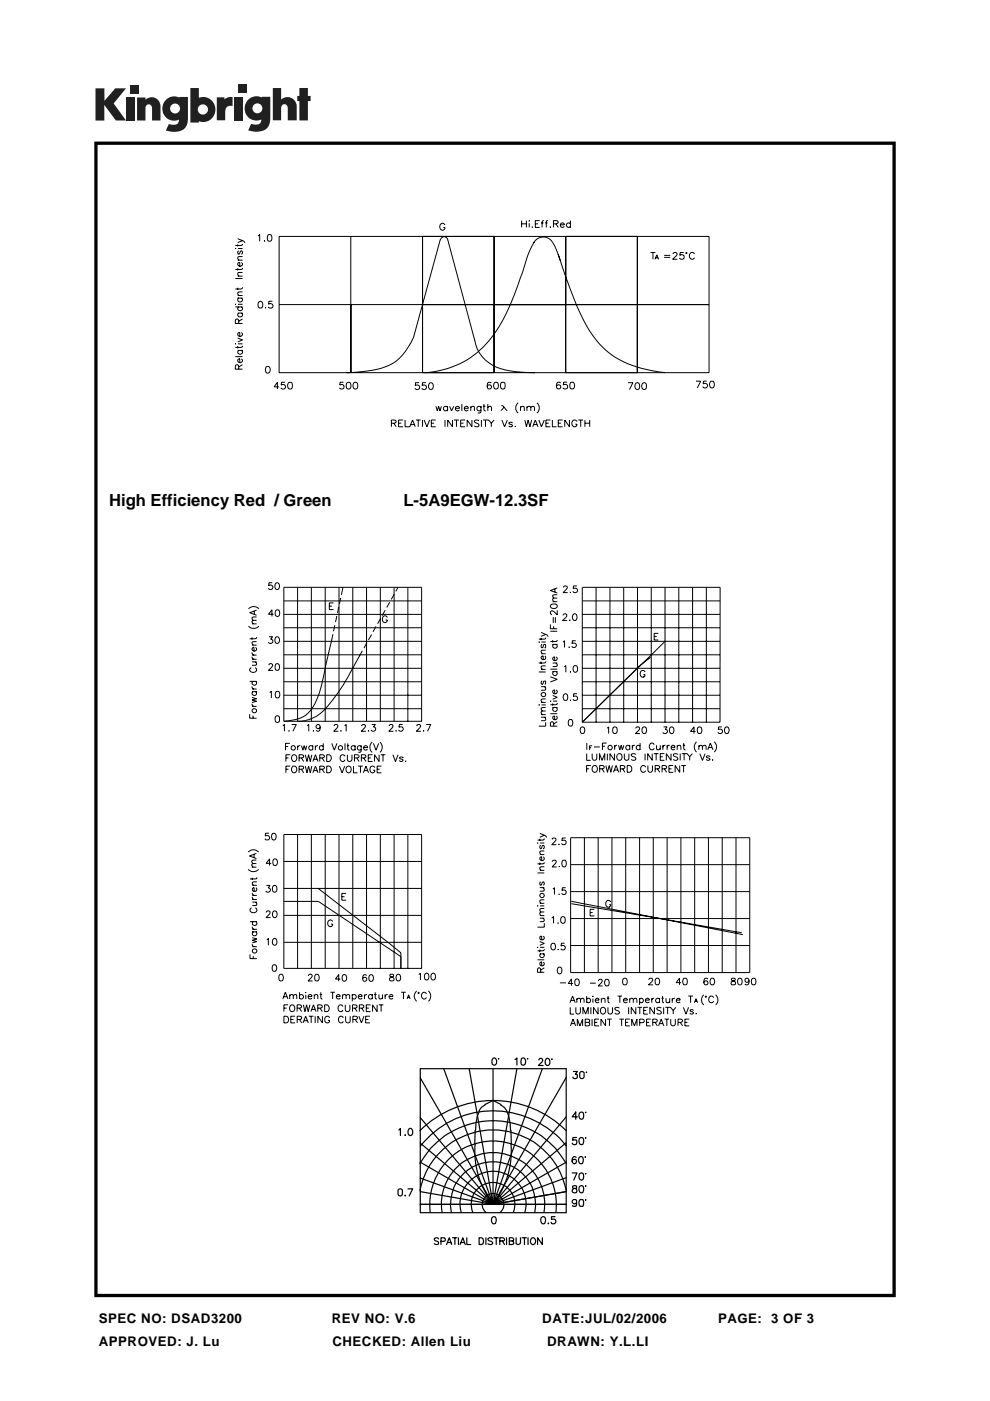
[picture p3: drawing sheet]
<svg xmlns="http://www.w3.org/2000/svg" width="210mm" height="297mm" viewBox="0 0 210 297" stroke-linecap="round" stroke-linejoin="round" font-family="sans-serif">
<defs><g id="words">
<g font-size="3.5">
<text x="23.1" y="107.4">High Efficiency Red / Green</text>
<text x="85.6" y="107.4">L-5A9EGW-12.3SF</text>
</g>
<g font-size="2.8">
<text x="21" y="280.5">SPEC NO: DSAD3200</text>
<text x="70.4" y="280.5">REV NO: V.6</text>
<text x="115" y="280.5">DATE:JUL/02/2006</text>
<text x="152.3" y="280.5">PAGE: 3 OF 3</text>
<text x="21" y="285.3">APPROVED: J. Lu</text>
<text x="70.5" y="285.3">CHECKED: Allen Liu</text>
<text x="116" y="285.3">DRAWN: Y.L.LI</text>
</g>
</g></defs>
<path d="M20 30v245h170v-245zM20.7 30.7h168.6v243.6h-168.6z" fill="#000"/>
<g fill="#231f20">
<path d="M20.3 18.7h1.8v2.7l2.3-2.7h2.3l-2.6 3.2 2.6 3.6h-2.1l-2.5-3.3v3.4h-1.8z"/>
<path d="M26.7 20.7h1.8v4.8h-1.8z"/>
<path d="M49.7 20.6h1.8v4.9h-1.8z"/>
<path d="M27.7 18h1.8v1.8h-1.8z"/>
<path d="M50.6 17.9h1.8v1.8h-1.8z"/>
<path d="M29.1 20.7h1.8v.4a1.9 1.9 0 0 1 2.2-.3 1.9 1.9 0 0 1 .9 2v2.7h-1.7l-.1-2.6a.7 .7 0 0 0-.6-.8 .7 .7 0 0 0-.7 .8v2.6h-1.8z"/>
<path d="M46 20.6h1.6v.5a2.03 2.03 0 0 1 1.7-.5v1.9h-.2a1.12 1.12 0 0 0-1.3 1.3v1.7h-1.8z"/>
<path d="M57.9 18.7h1.7v2.4a1.98 1.98 0 0 1 2.3-.3 1.98 1.98 0 0 1 1 2v2.7h-1.9v-2.6a.7 .7 0 0 0-.7-.8 .7 .7 0 0 0-.7 .8v2.6h-1.7z"/>
<path d="M63.5 18.7h1.8v1.6h.6v1.1h-.6v4.1h-1.8v-4.1h-.4v-1.1h.4z"/>
<path d="M40.4 18.7v7.3h1.8v-.3a2.63 2.63 0 0 0 3.5-2.5 2.63 2.63 0 0 0-3.5-2.5v-2zM41.9 23.2a1.1 1.1 0 0 1 2.2 0 1.1 1.1 0 0 1-2.2 0z"/>
<path d="M35.4 21a2.56 2.56 0 0 0-.6 3.3 2.56 2.56 0 0 0 3.2 1.1 1.09 1.09 0 0 1-1.5 1l-.7-.1-.6 1.4a5.3 5.3 0 0 0 3.7-.2 2.68 2.68 0 0 0 1-2.4v-4.5h-1.9v.1l-.8-.2a2.45 2.45 0 0 0-1.8 .5zM36.1 23a1.05 1.05 0 0 1 2.1 0 1.05 1.05 0 0 1-2.1 0z"/>
<path d="M52.8 21a2.56 2.56 0 0 0-.6 3.3 2.56 2.56 0 0 0 3.2 1 1.09 1.09 0 0 1-1.5 1.1l-.6-.1-.7 1.4a5.3 5.3 0 0 0 3.8-.3 2.68 2.68 0 0 0 .9-2.4v-4.5h-1.8v.2l-.8-.3a2.45 2.45 0 0 0-1.9 .6zM53.5 23a1.05 1.05 0 0 1 2.1 0 1.05 1.05 0 0 1-2.1 0z"/>
</g>
<g fill="none" stroke="#000" stroke-width=".25">
<path d="M84.6 239.6l.3-.4v1.6M86.8 239.3l.2-.1a.78 .78 0 0 1 .6 .8 .78 .78 0 0 1-.6 .8l-.2-.1a1.02 1.02 0 0 1 0-1.4zM89.1 239.7a22 22 0 0 1 31 0M89.1 237l15.5 18.3-15.5-12.9M89.1 226.6h31v30.5h-31zM94.1 226.6l10.5 28.7-15.5-26.8M99.5 226.6l5.1 28.7v-28.7M100.8 239.7l-.1 2.8M101.7 235.4l-.5 1.4-.3 2.9M102.9 234.3l-.8 .5-.5 .6M102.9 234.2l1.7-.9 1.7 .9M104.6 224.4l.1-.1a.78 .78 0 0 1 .7 .8 .78 .78 0 0 1-.7 .7l-.1-.1a1.02 1.02 0 0 1 0-1.3z"/>
<path d="M105.8 224.4v.1l-.1 .1zM106.2 234.3l.7 .5a7.5 7.5 0 0 1 1.4 4.9M108.4 239.7l.1 2.8M109.2 224.6l.4-.3v1.5M109.6 226.6l-5 28.7 10.4-28.7M110.6 224.4l.3-.1a.83 .83 0 0 1 .6 .7 .83 .83 0 0 1-.4 .8h-.4a1.3 1.3 0 0 1-.1-1.4zM111.9 224.4l.1 .1-.2 .1zM114.3 224.7l.2-.3h.4l.2 .4-.9 1.1h1M115.9 224.5l.1-.1a.78 .78 0 0 1 .7 .8 .78 .78 0 0 1-.7 .7l-.1-.1a1.02 1.02 0 0 1 0-1.3zM117.1 224.5v.1h-.1zM120.1 228.4l-15.5 26.9 15.5-18.5M121.6 227.2h.9l-.5 .6h.5v.6a.5 .5 0 0 1-.5 .3 .5 .5 0 0 1-.5-.3"/>
<path d="M122.5 236.8h-1.1l.7-1v1.5M122.9 236a.48 .48 0 0 1 .8 0l.1 .4a.77 .77 0 0 1-.5 .9 .85 .85 0 0 1-.4-1.3zM123.1 227.3a.55 .55 0 0 1 .8 .1v1l-.2 .2-.3 .1-.4-.3v-1zM124.2 235.8l.1 .1h-.2zM124.4 227.3h.1l-.2 .1zM84.4 252.3a.55 .55 0 0 1 .9 0v.9l-.4 .4-.3-.1-.2-.3zM85.9 253.5h.1zM85.9 240.7h.1zM86.5 252.1h1l-.7 1.5M89.1 246.7a17.8 17.8 0 0 1 31 0M89.1 252.4a15.8 15.8 0 0 1 15.5-12.8 15.8 15.8 0 0 1 15.5 12.8M89.1 252.6l15.5 2.7h-15.5h31"/>
<path d="M89.1 246.4l15.5 8.9-15.5-5.5M91.3 257a13.4 13.4 0 0 1 13.3-15.1 13.4 13.4 0 0 1 13.3 15.1M93.8 257a10.9 10.9 0 0 1 10.8-12.6 10.9 10.9 0 0 1 10.8 12.6M95.7 257a9 9 0 0 1 8.9-10.7 9 9 0 0 1 8.8 10.7M97.8 257a7 7 0 0 1 6.8-8.7 7 7 0 0 1 6.7 8.7M100.3 257a4.6 4.6 0 0 1 4.3-6.3 4.6 4.6 0 0 1 4.3 6.3M100.8 242.5a18.5 18.5 0 0 0 3.8 12.8M103.1 257a2.28 2.28 0 0 1-.2-3.2 2.28 2.28 0 0 1 3.3 0 2.28 2.28 0 0 1-.1 3.2M104.5 258a.45 .45 0 0 1 .7 .2l.1 .3a.74 .74 0 0 1-.6 1 .94 .94 0 0 1-.2-1.5zM108.4 242.5a18.5 18.5 0 0 1-3.8 12.8M114.9 258a.45 .45 0 0 1 .7 .2l.1 .3a.74 .74 0 0 1-.6 1 .94 .94 0 0 1-.2-1.5zM116.2 259.4h.2z"/>
<path d="M117.7 258h-.7v.5h.5l.4 .3-.2 .6h-.7l-.1-.3M120.1 242.3l-15.5 13 15.5-8.9M120.1 249.7l-15.5 5.6 15.5-2.7-15.5 2.7M120.1 242.9a19.8 19.8 0 0 0-31 .1M121.4 248.7h1l-.7 1.5M121.4 251.5l.3 .5a.52 .52 0 0 1 .7 .4 .52 .52 0 0 1-.6 .6 .52 .52 0 0 1-.4-.8l.9-.3v-.4l-.5-.1zM122.2 245.4l-.3-.2a.82 .82 0 0 0-.6 .8 .82 .82 0 0 0 .6 .7 .55 .55 0 0 0 .2-.9h-.5l-.2 .4M122.3 254.8a.47 .47 0 0 1-.8 .3 .47 .47 0 0 1 .1-.8h.5l.2 .2v1l-.2 .3h-.6l-.1-.2M122.3 241.2h-.8l-.1 .6 .8-.1a.56 .56 0 0 1 0 .9 .56 .56 0 0 1-.8-.2M122.8 245.5a.47 .47 0 0 1 .4-.3 .47 .47 0 0 1 .4 .3l.1 .3a.78 .78 0 0 1-.5 .9 .87 .87 0 0 1-.4-1.2zM123 251.5l.4-.1a.88 .88 0 0 1 0 1.5h-.1a.89 .89 0 0 1-.3-1.4zM123 254.3h.6a1.54 1.54 0 0 1 0 1.5h-.6a1.12 1.12 0 0 1 0-1.5z"/>
<path d="M123 248.8h.6l.2 .6-.2 .7-.3 .1a.89 .89 0 0 1-.3-1.4zM123 241.3l.4-.1a.88 .88 0 0 1 0 1.5h-.1a.89 .89 0 0 1-.3-1.4zM124.1 245.2l.1 .1-.1 .1zM124.2 251.4l.1 .1h-.2zM124.2 254.3l.1 .1-.2 .1zM124.2 248.8l.1 .1h-.2zM124.2 241.2l.1 .1h-.2zM93 262.7a.54 .54 0 0 0-.9 0 .89 .89 0 0 0 .8 .6l.1 .4a.69 .69 0 0 1-.9 0M93.5 263.2l.9-.1v-.6l-.9-.1v1.5M94.7 263.9l.6-1.5 .5 1.5M95 263.4h.6M96 262.4h.9"/>
<path d="M96.5 262.4v1.5M97.2 262.4v1.5M97.6 263.9l.6-1.5 .5 1.5M97.8 263.4h.7M99 262.4v1.5h.9M101.6 262.4h.5a.81 .81 0 0 1 0 1.5h-.5zM103.1 262.4v1.5M104.5 262.7a.6 .6 0 0 0-1 0l.1 .3 .6 .2 .3 .2v.3l-.3 .2-.7-.2M104.7 262.4h1M105.3 262.4v1.5M106 263.1h.9l.1-.3-.3-.4h-.7v1.5M106.5 263.1l.5 .8"/>
<path d="M107.4 262.4v1.5M108 263.1h.8l.2-.3-.4-.4h-.6v1.5l.9-.1 .1-.4-.4-.3M109.5 262.4v1.3l.3 .2 .5-.2 .1-1.3M110.7 262.4h1M111.2 262.4v1.5M112 262.4v1.5M112.7 262.6l.2-.2a.72 .72 0 0 1 .7 .7 .72 .72 0 0 1-.7 .8 .8 .8 0 0 1-.2-1.3zM115 262.4v1.5l-1-1.5v1.5"/>
</g>
<g fill="#fff" stroke="#fff" stroke-width=".21">
<path d="M46.4 42h110.1v50.9h-110.1z" fill-rule="evenodd"/>
<path d="M48.5 118.4h116.1v103.4h-116.1z" fill-rule="evenodd"/>
</g>
<g fill="none" stroke="#000" stroke-width=".21">
<path d="M49.9 59.1h1.5M50 52.6v.1zM50.4 51.8v.5M50.4 56.9v.5M50.4 58.5h1M50.4 55.2h1M50.4 50.6l1 .4M50.5 52.7h.9M50.5 55.7l.4-.1v.9a.45 .45 0 0 1-.5-.3 .45 .45 0 0 1 .1-.5zM50.6 53.2l-.2 .2 .1 .4 .1 .1 .3-.2 .1-.5h.2a.4 .4 0 0 1 .3 .3 .4 .4 0 0 1-.3 .4M51.2 55.6l.2 .5-.5 .4M51.4 54.4l-.9 .1-.1 .3 .3 .4"/>
<path d="M51.4 57.8h-.9l-.1 .4 .3 .3M51.4 51.7v.3h-.3h-1.2M51.4 56.8v.3h-1.5M51.4 51l-1 .4M51.4 51l.5 .5M54.7 50l.4-.3v1.5M56.1 51v.2zM56.9 49.8a.5 .5 0 0 1 .7 .2l.1 .5-.2 .6h-.6l-.2-.6zM59.2 50.1h91.2v28.9h-91.2zM74.4 50.1v28.9M89.6 50.1v28.9M94.1 50.1a.93 .93 0 0 1 .9 .8l5.7 21.3"/>
<path d="M94.1 50.1h.1M94.2 50.1l-.5 .3-.4 .5-5.6 20.6-.6 1.3a10 10 0 0 1-8.3 5.7l-5.2 .5M94.4 47.7a.62 .62 0 0 0-.8-.3 .62 .62 0 0 0-.3 .8 .55 .55 0 0 0 .5 .6 .55 .55 0 0 0 .6-.6h-.4M104.8 50.1v28.9M110.6 47.5h1.1M110.6 46.8v1.4M111.7 46.8v1.4M112.2 46.8h.1zM112.2 47.3v.9M112.9 48.1v.1zM113.2 51.5a2.27 2.27 0 0 1 4-.1l1.2 2.6M113.3 51.3l-1.4 3a75.8 75.8 0 0 1-6.1 15.1 19 19 0 0 1-15.6 9.6"/>
<path d="M113.5 47.5h.6M114.5 46.8h-1v1.4h1M114.8 47.3h.5M115.4 46.8h-.3l-.1 .3v1.1M115.7 47.3h.4M116.2 46.8h-.3v1.4M116.7 48.1v.1zM117.4 47.5h.6l.3-.2 .1-.2-.2-.3h-.8v1.4M117.9 47.5l.5 .7M118.4 54h.1M118.4 54l2 5.8a43.1 43.1 0 0 0 6 12.3 18.6 18.6 0 0 0 12.1 6.5l2.6 .4M118.4 54l.4 1.2"/>
<path d="M118.8 47.7v.1a.47 .47 0 0 0 .4 .4 .47 .47 0 0 0 .5-.2M119 47.3h.5l.2 .4h-.9zM120 50.1v28.9M121 47.5a.48 .48 0 0 0-.7-.1 .48 .48 0 0 0 0 .7 .48 .48 0 0 0 .7-.1M121 46.8v1.4M135.2 50.1v28.9zM138 53.5h1M138.5 53.5v1.5M138.9 55l.4-1 .4 1M139.1 54.7h.5M140.9 54.1h1.3M140.9 54.6h1.3"/>
<path d="M142.7 53.9l.3-.4 .5 .1 .1 .2-.2 .5-.7 .7h1M145 53.5h-.7l-.1 .6a.53 .53 0 0 1 .8 0 .53 .53 0 0 1-.1 .8 .53 .53 0 0 1-.8-.2M145.5 53.6h.2v.2h-.2zM147.3 53.9a.61 .61 0 0 0-.8-.3 .61 .61 0 0 0-.3 .8 .56 .56 0 0 0 .5 .6 .56 .56 0 0 0 .6-.4M49.9 65.1h1.5M49.9 64.5h.1zM49.9 72.9h.1zM49.9 75.6h1.5M50.4 61v.5M50.4 73.4v.5M50.4 63.2h1M50.4 62.7h1"/>
<path d="M50.4 66.4h1v.1M50.4 71.7l1 .4-1 .4M50.4 74.3h1v.1M50.5 70.6l.4-.1v.8a.46 .46 0 0 1-.4-.7zM50.5 76.2l.4-.1v.8a.43 .43 0 0 1-.4-.2 .43 .43 0 0 1 0-.5zM50.5 64.5h.9M50.5 72.9h.9M50.6 65.1a.46 .46 0 0 0 0 .6 .46 .46 0 0 0 .7 0 .46 .46 0 0 0-.1-.6M50.6 63.2a.46 .46 0 0 0 0 .7 .46 .46 0 0 0 .7 0 .46 .46 0 0 0-.1-.7M50.6 66.4a.46 .46 0 0 0 0 .6 .46 .46 0 0 0 .6 .1 .46 .46 0 0 0 .2-.6M50.6 74.3a.47 .47 0 0 0 0 .6 .47 .47 0 0 0 .6 .1 .47 .47 0 0 0 .2-.6M50.6 68.6l-.1-.8-.5-.1-.1 .9h1.5"/>
<path d="M50.6 78.3l-.1-.9h-.5l-.1 .9h1.5M51.2 70.5a.46 .46 0 0 1 .2 .6 .46 .46 0 0 1-.5 .2M51.2 76.1a.45 .45 0 0 1 .2 .5 .45 .45 0 0 1-.5 .3M51.2 66.4l.2 .1M51.2 74.3l.2 .1M51.4 61.9l-.9 .1-.1 .3 .3 .4M51.4 60.9v.3l-.3 .1h-1.2M51.4 73.3v.3l-.3 .1h-1.2M51.4 67.6l-.8 .5M51.4 77.3l-.8 .5M54.9 64a.47 .47 0 0 1 .8 .2v.3a.61 .61 0 0 1-.4 .8h-.1a.85 .85 0 0 1-.3-1.3zM56.2 65.3h.2z"/>
<path d="M56.5 77.7h.2a.73 .73 0 0 1 .6 .7 .73 .73 0 0 1-.6 .7 .94 .94 0 0 1-.2-1.4zM57.8 63.9h-.8v.6a.53 .53 0 0 1 .8 0 .53 .53 0 0 1-.1 .8 .53 .53 0 0 1-.8-.2M59.2 64.6h91.2M89.6 64.6h30.4M100.7 72.2a7.8 7.8 0 0 0 6.5 6.2 28.3 28.3 0 0 0 6.2 .6M100.7 72.2h.1M104.8 64.6h8.4M59.2 82h-1.1l.7-1v1.5M60.5 81h-.8l-.1 .7a.53 .53 0 0 1 .9 0 .53 .53 0 0 1-.2 .8 .53 .53 0 0 1-.7-.3M61.2 81.1l.4-.1 .4 .3v.9l-.2 .2-.3 .1-.4-.3-.1-.5zM72.9 81h-.8v.7a.53 .53 0 0 1 .7-.1 .53 .53 0 0 1 0 .8 .53 .53 0 0 1-.8-.2M73.7 81.1l.2-.1a.74 .74 0 0 1 .6 .8 .74 .74 0 0 1-.6 .7l-.4-.3-.1-.3 .1-.6z"/>
<path d="M75.1 81.1l.2-.1a.74 .74 0 0 1 .6 .8 .74 .74 0 0 1-.6 .7 .87 .87 0 0 1-.2-1.4zM83 89.7l.9-.1 .1-.3-.3-.3h-.7v1.5M83.5 89.7l.5 .8M84.5 89.7h.6M85.5 89h-1v1.5h1M85.9 89v1.5h1l.6-1.5 .6 1.5M87.1 90h.8M88.2 89h1M88.7 89v1.5M88.9 81.1h-.8v.7a.54 .54 0 0 1 .8-.1 .54 .54 0 0 1-.1 .8 .54 .54 0 0 1-.8-.2M89.6 89v1.5M90 89l.6 1.5 .5-1.5"/>
<path d="M90.3 81.1h-.7l-.1 .7a.53 .53 0 0 1 .8 0 .53 .53 0 0 1-.1 .8 .53 .53 0 0 1-.7-.3M91.1 81.2a.47 .47 0 0 1 .7 .2l.1 .4a.61 .61 0 0 1-.6 .8 .87 .87 0 0 1-.2-1.4zM91.5 89.7h.6M92.4 89h-.9v1.5h.9M92.5 86.1l.3 1 .2-1 .3 1 .3-1M94.4 89v1.5M94.9 86.4a.49 .49 0 0 0-.6-.2 .49 .49 0 0 0-.2 .7 .49 .49 0 0 0 .7 .1M94.9 86.1v1l-.1-.1M94.9 86.9l-.1 .1M95.4 86.1l.4 1 .4-1M96 89v1.5l-1-1.5v1.5M96.3 89h1"/>
<path d="M96.6 86.6v.3l.3 .2 .6-.2M96.6 86.4l.6-.3 .3 .5h-.9zM96.8 89v1.5M97.7 89.7h.6M98 85.7v1.4M98.5 86.6l.1 .3 .2 .2 .5-.2M98.7 89h-1v1.5h1M98.7 86.2h.5l.1 .4h-.8zM99.8 86.4l.4-.3 .4 .1v.9M99.8 86.1v1M100.1 89v1.5l-1-1.5v1.5M101.6 89.2l-.4-.2-.6 .2 .2 .4 .5 .2 .3 .3v.2l-.4 .2-.6-.2"/>
<path d="M102 86.1l-.1 1.4h-.6M102 86.4a.49 .49 0 0 0-.7-.1 .49 .49 0 0 0 0 .7 .49 .49 0 0 0 .7-.1M102.1 89v1.5M102.4 86.1h.6M102.5 89h1.1l.6 .7M102.6 85.7v1.1l.4 .3M103 89v1.5M103.5 86.4a.49 .49 0 0 1 .7-.2v.9M103.5 85.7v1.4M104.2 81.2l-.1-.1-.3-.1a.7 .7 0 0 0-.5 1M104.2 89.7v.8M104.8 89l-.6 .7"/>
<path d="M104.9 81.1l.4-.1a.75 .75 0 0 1 .3 1.2 .48 .48 0 0 1-.4 .3 .48 .48 0 0 1-.4-.3l-.1-.6zM106.3 86a1 1 0 0 1 1 .8l.3 .3M106.4 81.1h.6l.1 .5a.6 .6 0 0 1-.5 .9 .91 .91 0 0 1-.2-1.4zM106.4 89l.6 1.5 .6-1.5M106.8 86.3l-.5 .7M108.7 89.7a.45 .45 0 0 0-.8 0l.8 .5-.3 .3-.4-.1-.1-.1M109.3 90.3v.2zM109.9 85.4a1.41 1.41 0 0 0 0 2.2M110.4 86.4l.3-.3 .4 .1 .1 .9M110.4 86.1v1M111.3 89l.4 1.5 .3-1.5 .4 1.5 .4-1.5M111.8 86.4l.3-.3 .4 .1 .1 .2"/>
<path d="M111.8 86.1v1M112.6 86.4l.3-.3 .4 .1 .1 .9M112.6 86.4v.7M113 90.5l.5-1.5 .6 1.5M113.2 90h.7M113.9 85.4a1.41 1.41 0 0 1 0 2.2M114.3 89l.6 1.5 .5-1.5M115.8 89.7h.6M116.7 89h-.9v1.5h.9M117.2 89v1.5h.8M118.4 89.7h.6M118.9 81.2l-.1-.1a.53 .53 0 0 0-.7 .2l-.1 .7"/>
<path d="M119.3 89h-.9v1.5h.9M120.3 81h-.8v.6a.53 .53 0 0 1 .8 0 .53 .53 0 0 1-.1 .8 .53 .53 0 0 1-.8-.2M120.8 89v1.5l-1-1.5v1.5M121.1 81.1a.54 .54 0 0 1 .7 .2l.1 .3a.62 .62 0 0 1-.6 .9l-.4-.3v-.9zM122.4 89.4a.68 .68 0 0 0-1.1 0 .68 .68 0 0 0 .3 1l.4 .1 .3-.2 .1-.4h-.4M122.7 89h1M123.2 89v1.5M124.1 89.7h1M124.1 89v1.5M125.1 89v1.5M133.2 81.1h1l-.7 1.5M134.9 81.2a.48 .48 0 0 1 .7 .2l.1 .4a.61 .61 0 0 1-.6 .8 .87 .87 0 0 1-.2-1.4z"/>
<path d="M136.3 81.2a.49 .49 0 0 1 .8 .2v.4a.61 .61 0 0 1-.4 .8h-.1a.86 .86 0 0 1-.3-1.4zM147.6 80.8h1l-.7 1.5M149.9 80.8h-.7l-.1 .6a.53 .53 0 0 1 .8 0 .53 .53 0 0 1-.1 .8 .53 .53 0 0 1-.7-.2M150.7 80.9l.2-.1a.74 .74 0 0 1 .6 .7 .74 .74 0 0 1-.6 .8 .88 .88 0 0 1-.2-1.4zM52.7 132.8a1.54 1.54 0 0 0 2.2 0M52.7 129.1a1.54 1.54 0 0 1 2.2 0M53.4 138.3l.1 .4 .4 .2M53.4 138.9h1M53.4 135.1v.5M53.4 139.2l.1 .4 .4 .2M53.4 136.8h1M53.4 132.3h1"/>
<path d="M53.4 139.8h1M53.5 137.4l.4-.2v.9l-.2-.1a.37 .37 0 0 1-.2-.6zM53.7 131.5l-.3 .3 .3 .5M53.7 131.5h.7M53.9 129.6v.7M54.2 137.2l.2 .5-.5 .4M54.4 130.8l-.9 .1-.1 .3 .3 .3M54.4 136l-.9 .1-.1 .3 .3 .4M54.4 135.1l-.2 .3h-1.2M54.4 129.4l-1.4 .5 1.4 .6M57 135h.8l-.4 .5a.48 .48 0 0 1 .4 .8 .48 .48 0 0 1-.9-.2M57.7 123.5h-.7v.7a.52 .52 0 0 1 .8 0 .52 .52 0 0 1-.1 .7 .52 .52 0 0 1-.8-.2"/>
<path d="M58 130.2h-1l.7-.9v1.4M58.5 123.6a.45 .45 0 0 1 .7 .2l.1 .4a.65 .65 0 0 1-.4 .8h-.2a.89 .89 0 0 1-.2-1.4zM58.5 135.1a.48 .48 0 0 1 .7 .2l.1 .3a.63 .63 0 0 1-.6 .8 .89 .89 0 0 1-.2-1.3zM58.6 129.3a.49 .49 0 0 1 .7 .3v.9a.48 .48 0 0 1-.9 0v-.6zM60.2 124.5h29.2v28.4h-29.2zM60.2 138.8h29.2M60.2 136h29.2M60.2 133.1h29.2M60.2 130.3h29.2M60.2 127.4h29.2M63.1 124.5v28.4a8.5 8.5 0 0 0 7.2-4.2 70.4 70.4 0 0 0 6.6-10.7M66 124.5v28.4"/>
<path d="M69 124.5v28.4M69.8 128.5h.6M70.6 134.5l-1.8 8a19 19 0 0 1-2.7 7.8 6.3 6.3 0 0 1-5.2 2.5l-.7 .1M70.7 127.8h-.9v1.4h.9M71 132.5l-.3 1.3M71.4 130.6l-.2 1.3M71.8 128.7l-.2 1.3M71.9 124.5v28.4M72.3 126.8l-.3 1.3M72.7 124.6l-.3 1.5M74.8 124.5v28.4M77.7 124.5v28.4"/>
<path d="M77.8 136.3l-.6 1.1M78.8 134.5l-.7 1.2M79.8 132.8l-.7 1.2M80.7 124.5v28.4M80.7 131.1l-.6 1.1M81.7 129.4l-.7 1.1M82.1 130.9a.53 .53 0 0 0-.6-.4 .53 .53 0 0 0-.4 .6 .61 .61 0 0 0 .2 .8 .61 .61 0 0 0 .8-.1v-.4h-.3M82.7 127.7l-.7 1.1M83.6 124.5v28.4M83.6 125.9l-.6 1.2M84.4 124.5l-.5 .9M86.5 124.5v28.4"/>
<path d="M114.3 136.1h.1zM114.8 135.3v.4M114.8 134.1l.9 .4M114.8 138.6h.9M114.9 136.1h.8M114.9 139.1h.3v.8a.42 .42 0 0 1-.4-.3 .42 .42 0 0 1 .1-.5zM115 136.6a.42 .42 0 0 0-.2 .4 .42 .42 0 0 0 .2 .4l.5-.8 .2 .1v.2v.4l-.2 .1M115.5 139.1l.2 .2a.43 .43 0 0 1-.5 .6M115.7 135.2v.3h-1.4M115.7 137.9h-.8l-.1 .4 .3 .3M115.7 134.5l-.9 .4M115.7 134.5l.3 .1 .2 .4"/>
<path d="M116.7 132.4v.9h1.5M116.7 133.8h1.5M116.8 128.2l.5-.1a.6 .6 0 0 1 .9 .5 .79 .79 0 0 1-.8 .4 .79 .79 0 0 1-.7-.5zM117.2 135.7v.5M117.2 136.6h1M117.2 127.6h1M117.3 139.4l.3-.1v.8l-.4-.4zM117.3 130.9v1.2M117.4 132.8v.5M117.4 136.6a.45 .45 0 0 0 0 .7 .45 .45 0 0 0 .6 0 .45 .45 0 0 0 0-.7M117.5 126.8l-.3 .2 .3 .6M117.5 126.8h.7"/>
<path d="M117.7 124.8v.7M117.8 130.9v1.2M118 139.3l.2 .2a.46 .46 0 0 1-.6 .6M118.2 129.4v1l-.9-.9h-.3l-.3 .3v.2l.4 .3M118.2 135.7l-.1 .2-.2 .1h-1.2M118.2 126.1l-.9 .1-.1 .3 .3 .3M118.2 124.7l-1.5 .5 1.5 .5M119.4 136.1l.3-.3v1.5M119.4 130.5l.3-.4 .4 .1 .1 .2-.2 .5-.7 .7h1M119.5 124.6l.3-.4 .4 .1 .1 .2-.2 .5-.7 .6h1M120.7 137.1v.2zM120.8 131.5h.1z"/>
<path d="M120.9 125.6h.1zM121.6 130.2a.47 .47 0 0 1 .7 .2l.1 .3a.66 .66 0 0 1-.4 .9h-.2a.89 .89 0 0 1-.2-1.4zM122.1 135.8h-.7l-.1 .7a.53 .53 0 0 1 .8-.1 .53 .53 0 0 1-.1 .8 .53 .53 0 0 1-.7-.2M122.3 124.2h-.7v.6a.52 .52 0 0 1 .8 0 .52 .52 0 0 1-.1 .8 .52 .52 0 0 1-.8-.2M123.5 138.8h29.2M123.5 136h29.2M123.5 133.1h29.2M123.5 130.3h29.2M123.5 127.4h29.2M123.5 124.5h29.2v28.6h-29.2zM126.4 124.5v28.6M129.4 124.5v28.6"/>
<path d="M132.3 124.5v28.6M135.2 124.5v28.6M138 139.4l-2.8 2.2-11.7 11.5M138.1 124.5v28.6M138.7 134.9h.6M139.6 134.3h-.9v1.4h.9M141 136l-11.6 11.3M141.1 124.5v28.6M144 124.5v28.6M146.9 124.5v28.6M149.8 124.5v28.6M53 151.4v.9h1.4"/>
<path d="M53 144.5h1.4M53.3 141.5a.52 .52 0 0 0-.3 .6 .52 .52 0 0 0 .5 .5h.4a.53 .53 0 0 0 .5-.5 .53 .53 0 0 0-.3-.6M53.4 145.5l.1 .4 .4 .2M53.4 149.2l.1 .4 .4 .2M53.4 140.3h1M53.4 146.1h1M53.4 146.6h1M53.4 147.9l1 .2-1 .3 1 .3-1 .2M53.4 149.8h1M53.7 144.5a.46 .46 0 0 0-.1 .6 .46 .46 0 0 0 .7 0 .46 .46 0 0 0-.1-.6M53.7 146.6a.45 .45 0 0 0-.1 .7 .45 .45 0 0 0 .7 0 .45 .45 0 0 0-.1-.7M53.7 151.7v.6"/>
<path d="M54.2 140.3l.2 .4v.3l-1 .1M57 141l.1-.2 .5-.1 .2 .4-.9 1h1M57.2 146.8l.4-.2v1.4M58.5 140.8a.45 .45 0 0 1 .7 .2v.9l-.3 .2h-.4l-.2-.6zM58.5 151.8a.52 .52 0 0 1 .8 .2v.9a.48 .48 0 0 1-.5 .3 .48 .48 0 0 1-.4-.3l-.1-.5zM58.6 146.6a.48 .48 0 0 1 .7 .2l.1 .4a.63 .63 0 0 1-.6 .8 .93 .93 0 0 1-.2-1.4zM60 153.9l.3-.3v1.4M60.2 150.3h29.2M60.2 147.4h29.2M60.2 144.5h29.2M60.2 141.7h29.2M60.6 158.3h.5"/>
<path d="M61.3 154.9v.1zM61.5 157.6h-.9v1.4M61.9 153.6h.9l-.7 1.4M63.1 158.1v.9M63.7 158.1l-.3 .1-.3 .3M63.9 158.1l.3 .9 .3-.9 .3 .9 .3-.9M65.2 153.9l.3-.3v1.4M66.3 158.3a.47 .47 0 0 0-.7-.1 .47 .47 0 0 0 0 .7 .47 .47 0 0 0 .7-.1M66.3 158.1v.9M66.5 154.9v.1zM66.9 158.1v.9M67.4 158.1l-.3 .1-.2 .3"/>
<path d="M67.9 154.1a.71 .71 0 0 1-.5 .9l-.3-.2M68.6 158.3a.46 .46 0 0 0-.7-.1 .46 .46 0 0 0 0 .7 .46 .46 0 0 0 .7-.1M68.6 157.6v1.4M70.4 157.6l.5 1.4 .6-1.4M70.8 153.9l.3-.3 .4 .1 .2 .2-.2 .4-.7 .7h1M72.3 154.9v.1zM73.1 153.9l.3-.3v1.4M73.2 157.6v1.4M73.6 158.1h.5M73.8 157.6v1.1l.1 .3h.2M75.3 158.3a.47 .47 0 0 0-.7-.1 .47 .47 0 0 0 0 .7 .47 .47 0 0 0 .7-.1M75.3 158.1v.9"/>
<path d="M76.6 158.3a.47 .47 0 0 0-.7-.1 .47 .47 0 0 0 0 .7 .47 .47 0 0 0 .7-.1M76.6 158.1v1.3h-.6M76.7 153.9l.3-.3 .4 .1 .1 .2-.2 .4-.7 .7h1M77.1 158.5l.1 .3 .3 .2 .5-.2M77.2 158.3l.5-.2 .3 .4h-.9zM78.1 154.9v.1zM78.8 153.6h.8l-.4 .5a.48 .48 0 0 1 .4 .8 .48 .48 0 0 1-.9-.2M78.9 157.3a1.45 1.45 0 0 0 0 2.2M79.2 157.6l.6 1.4 .5-1.4M80.6 157.3a1.45 1.45 0 0 1 0 2.2M82.5 153.9l.3-.3 .4 .1 .2 .2-.2 .4-.7 .7h.9M84 154.9v.1z"/>
<path d="M85.4 153.6h-.7l-.1 .6a.52 .52 0 0 1 .8 0 .52 .52 0 0 1-.1 .8 .52 .52 0 0 1-.7-.3M88.4 153.9l.2-.3 .5 .1 .1 .2-.2 .4-.7 .7h1M89.8 155h.1zM90.4 153.6h1l-.7 1.4M114.3 149.5h.1zM114.3 142.5h1.4M114.8 152.1h.9M114.8 151.5h.9M114.8 140.3v.5M114.8 148.9h.9M114.8 145.6h.9M114.8 141.9h.9"/>
<path d="M114.9 149.5h.8M115 144.4a.4 .4 0 0 0-.3 .3 .4 .4 0 0 0 .3 .4l.5-.7 .2 .2v.4l-.2 .1M115.1 150.7l-.3 .3 .3 .5M115.1 150.7h.6M115.5 145.6l.2 .2a.35 .35 0 0 1-.2 .5h-.7M115.5 152.1l.2 .2a.35 .35 0 0 1-.2 .5h-.7M115.7 150l-.8 .1-.1 .3 .3 .3M115.7 153.1v.9h-1.4M115.7 140.2v.3l-.2 .1h-1.2M115.7 141.2h-.8l-.1 .4 .3 .3M115.7 148.2l-.8 .1-.1 .3 .3 .3M116.7 151.3h1.5"/>
<path d="M116.7 148.7h.2zM116.7 143.5l1.5 .5-1.5 .6M116.7 141.9h1.5M117.2 149.1v.5M117.2 150h1M117.2 147.4l1 .4-1 .5M117.2 142.4h1M117.2 140.6h1M117.3 148.7h.9M117.3 151.9l.3-.1v.8l-.4-.3zM117.3 146.3h.3v.8l-.4-.4zM117.4 142.4a.47 .47 0 0 0 0 .7 .47 .47 0 0 0 .7 0 .47 .47 0 0 0-.1-.7"/>
<path d="M117.4 154l-.1-.8-.3-.2-.3 .4v.6h1.5M117.4 150a.47 .47 0 0 0 0 .7 .47 .47 0 0 0 .7 0 .47 .47 0 0 0-.1-.7M117.9 140.6l.3 .3-.1 .3-.9 .1M118 151.8l.2 .5-.2 .2-.4 .1M118 146.3l.2 .4-.2 .3-.4 .1M118.2 153l-.8 .5M118.2 149.1l-.1 .3h-.2h-1.2M119.7 141.4l.3-.3v1.4M119.7 147.2a.43 .43 0 0 1 .7 .2v.3a.62 .62 0 0 1-.4 .8h-.1a.84 .84 0 0 1-.2-1.3zM120.7 152.6l.4-.1a.75 .75 0 0 1 .3 1.2 .44 .44 0 0 1-.4 .3 .44 .44 0 0 1-.4-.3l-.1-.6zM120.9 148.5h.2zM120.9 142.5h.2z"/>
<path d="M121.8 141.2l.3-.1a.77 .77 0 0 1 .4 .8 .77 .77 0 0 1-.5 .6 .89 .89 0 0 1-.2-1.3zM122.4 147.1h-.7l-.1 .6a.51 .51 0 0 1 .8 0 .51 .51 0 0 1-.1 .8 .51 .51 0 0 1-.8-.2M123.3 154.2l.2-.1a.72 .72 0 0 1 .5 .7 .72 .72 0 0 1-.5 .7 .9 .9 0 0 1-.2-1.3zM123.5 150.3h29.2M123.5 147.4h29.2M123.5 144.5h29.2M123.5 141.7h29.2M124.4 159.8v1.4h.9M124.5 157.5v1.5M125.1 158.5h.3M125.6 158.1h-.5v.9M125.6 159.8v1l.4 .4a.44 .44 0 0 0 .6-.4v-1"/>
<path d="M126 158.4h1.2M126.4 150.3l-2.9 2.8M127.8 158.2h.5M128.7 157.5h-.9v1.5M128.8 154.4l.3-.3v1.4M128.8 159.8v1.4M130.1 154.2l.3-.1a.73 .73 0 0 1 .5 .7 .73 .73 0 0 1-.5 .7 .91 .91 0 0 1-.3-1.3zM130.3 159.8v1.4l-.9-1.4v1.4M130.4 158v1M130.9 158l-.3 .1-.2 .4M131 160l.1-.1a.67 .67 0 0 1 .9 .6 .67 .67 0 0 1-.9 .6l-.3-.4zM131.2 158l.3 1 .2-1 .3 1 .3-1"/>
<path d="M132.4 159.8v1l.4 .4a.44 .44 0 0 0 .6-.4v-1M133.6 158.2a.47 .47 0 0 0-.7-.1 .47 .47 0 0 0 0 .7 .47 .47 0 0 0 .7 0M133.6 158v1M134.1 158v1M134.7 158a.47 .47 0 0 0-.6 .5M134.9 154.5l.2-.4h.3l.3 .3-.2 .5-.7 .6h.9M134.9 160l-.4-.2-.6 .2 .1 .3 .6 .2 .3 .3v.2l-.4 .2-.6-.2M135.8 158.2a.46 .46 0 0 0-.7 0 .46 .46 0 0 0 0 .6 .46 .46 0 0 0 .7 0M135.8 157.5v1.5M136.4 154.2l.3-.1a.8 .8 0 0 1 0 1.4h-.1a.9 .9 0 0 1-.2-1.3zM136.8 142.5a.54 .54 0 0 0-.6-.3 .54 .54 0 0 0-.4 .5v.3a.52 .52 0 0 0 .5 .6 .52 .52 0 0 0 .5-.6h-.3M136.8 159.8v1.4"/>
<path d="M138.3 159.8v1.4l-.9-1.4v1.4M138.7 159.8h1M138.7 157.9a.53 .53 0 0 0-.6-.4 .53 .53 0 0 0-.4 .6v.4a.54 .54 0 0 0 .4 .5 .54 .54 0 0 0 .6-.4M139.2 159.8v1.4M139.3 158v.9l.4 .1 .3-.3M140 158v1M140.6 158v1M140.7 154.1h.8l-.4 .6a.48 .48 0 0 1 .4 .6 .48 .48 0 0 1-.8 .2l-.1-.2M140.9 159.8h-.9v1.4h.9M141.1 158l-.3 .1-.2 .4M141.5 158v1M142 158a.47 .47 0 0 0-.5 .5"/>
<path d="M142.2 154.2l.3-.1a.82 .82 0 0 1 0 1.4h-.1a.9 .9 0 0 1-.2-1.3zM142.3 159.8v1.4l-1-1.4v1.4M142.3 158.5l.1 .3 .3 .2 .5-.2M142.4 158.2l.5-.2 .3 .5h-.9zM143.6 158.3l.4-.3 .3 .1 .1 .9M143.6 158v1M143.8 160l-.4-.2-.6 .2 .1 .3 .8 .4 .1 .3-.4 .2-.6-.2M144.3 159.8v1.4M144.6 159.8h1.1l.6 .6M144.8 158h.5M145 157.5v1.2l.1 .2 .3 .1M145.1 159.8v1.4"/>
<path d="M146.9 159.8l-.6 .6M147.5 155.1h-1l.7-1v1.4M147.7 157.3a1.45 1.45 0 0 0 0 2.1M148.1 154.2l.2-.1a.73 .73 0 0 1 .6 .7 .73 .73 0 0 1-.6 .7 .91 .91 0 0 1-.2-1.3zM148.2 158.3l.4-.3h.2l.2 .3M148.2 158v1M148.4 159.8l.6 1.4 .6-1.4M149 158.3l.3-.3 .4 .1 .1 .9M149 158.3v.7M150.1 159l.6-1.5 .5 1.5M150.3 158.5h.7M151.5 157.3a1.45 1.45 0 0 1 0 2.1"/>
<path d="M153.1 154.1h-.7v.6a.51 .51 0 0 1 .7 0 .51 .51 0 0 1-.1 .8 .51 .51 0 0 1-.7-.2M153.9 154.2l.2-.1a.72 .72 0 0 1 .6 .7 .72 .72 0 0 1-.6 .7 .9 .9 0 0 1-.2-1.3zM57 176.7h-.7v.6a.52 .52 0 0 1 .8-.1 .52 .52 0 0 1-.1 .8 .52 .52 0 0 1-.8-.2M57.8 176.7a.47 .47 0 0 1 .7 .2l.1 .4a.63 .63 0 0 1-.6 .8 .91 .91 0 0 1-.2-1.4zM60.2 176.9h29.2v28.4h-29.2zM60.6 163.1h.6M60.6 160.7h.6M61.6 162.4h-1v1.5M61.6 160h-1v1.5M62.1 162.5a.67 .67 0 0 1 .9 .6 .67 .67 0 0 1-.9 .7l-.3-.5zM62.1 160.1a.67 .67 0 0 1 .9 .6 .67 .67 0 0 1-.9 .7l-.3-.5v-.3zM63.1 176.9v28.4"/>
<path d="M63.4 163.1l.9-.1v-.5l-.9-.1v1.5M63.4 160.7l.9-.1v-.5l-.9-.1v1.5M63.9 163.1l.5 .8M63.9 160.7l.5 .8M64.7 162.4l.4 1.5 .3-1.5 .4 1.5 .3-1.5M64.7 160l.4 1.5 .3-1.5 .4 1.5 .3-1.5M66 176.9v28.4M66.4 163.9l.5-1.5 .6 1.5M66.4 161.5l.5-1.5 .6 1.5M66.5 163.4h.8M66.5 161h.8M67.8 163.1l.8-.1 .2-.3-.4-.3h-.6v1.5"/>
<path d="M67.8 160.7l.8-.1 .2-.3-.4-.3h-.6v1.5M68.3 163.1l.5 .8M68.3 160.7l.5 .8M69 176.9v28.4M69.3 162.4h.5a.75 .75 0 0 1 .5 .7 .75 .75 0 0 1-.5 .8h-.5zM69.3 160h.5a.76 .76 0 0 1 .5 .7 .76 .76 0 0 1-.5 .8h-.5zM71.9 176.9v28.4M72 162.4l.6 1.5 .5-1.5M73.2 160.4a.54 .54 0 0 0-.6-.4 .54 .54 0 0 0-.5 .6v.3a.53 .53 0 0 0 .5 .6 .53 .53 0 0 0 .6-.4M73.5 162.6a.68 .68 0 0 1 1.1 .4 .68 .68 0 0 1-.8 .9l-.4-.6zM73.7 160v1.2l.4 .3 .3-.1 .3-.4v-1M74.8 176.9v28.4"/>
<path d="M75 162.4v1.5h.8M75.2 160.7l.9-.1v-.5l-.9-.1v1.5M75.7 160.7l.5 .8M76 162.4h.9M76.5 162.4v1.5M76.6 160.7l.9-.1 .1-.5-1-.1v1.5M77.1 163.9l.5-1.5 .6 1.5M77.1 160.7l.5 .8M77.3 163.4h.7M77.7 176.9v28.4M78.1 160.7h.6M79 160h-.9v1.5h.9"/>
<path d="M79.5 162.8a.62 .62 0 0 0-.9-.2 .62 .62 0 0 0-.1 .9 .5 .5 0 0 0 .6 .4 .5 .5 0 0 0 .4-.6h-.4M80 163.1h.5M80.4 160v1.5l-1-1.5v1.5M80.7 176.9v28.4M80.8 160h.9M80.9 162.4h-.9v1.5h.9M81.2 160v1.5M83.3 160l.6 1.5 .5-1.5M83.6 176.9v28.4M85.5 160.7a.44 .44 0 0 0-.8 0l.7 .3 .1 .2a.42 .42 0 0 1-.4 .3 .42 .42 0 0 1-.4-.3M86 161.4h.1zM86.5 176.9v28.4"/>
<path d="M114.1 178.7v.1zM114.5 177.8v.5M114.5 176.7l.9 .4M114.6 178.7h.8M114.7 179.2l-.2 .3 .2 .5 .3-.7h.4v.4l-.2 .3M115.4 177.8v.3h-.2h-1.2M115.4 177.1l-.9 .4M115.4 177.1l.5 .5M117.1 178l.1-.3h.4l.3 .1v.3l-.9 1h1M118.6 178.9v.2zM120 177.7h-.7l-.1 .6a.51 .51 0 0 1 .8 0 .51 .51 0 0 1-.2 .7 .51 .51 0 0 1-.7-.2M121 177.6h38v28.6h-38z"/>
<path d="M124 177.6v28.6M124.4 163h.5M125.3 162.3h-.9v1.4M125.7 162.5l.2-.1a.68 .68 0 0 1 .8 .6 .68 .68 0 0 1-.8 .7l-.3-.5zM126.9 177.6v28.6M127.1 161.2v-1.4l.6 1.4 .6-1.4v1.4M127.2 163l.8-.1 .2-.2-.1-.2-.9-.2v1.4M127.7 163l.5 .7M128.5 162.3l.3 1.4 .4-1.4 .4 1.4 .3-1.4M129.8 177.6v28.6M130.1 163.7l.6-1.4 .5 1.4M130.3 163.3h.7"/>
<path d="M131.6 163l.8-.1 .1-.2v-.2l-.9-.2v1.4M132.1 163l.4 .7M132.7 177.6v28.6M133 162.3h.5a.76 .76 0 0 1 .5 .7 .76 .76 0 0 1-.5 .7h-.5zM135.7 177.6v28.6M136.9 162.7a.54 .54 0 0 0-.6-.4 .54 .54 0 0 0-.4 .6v.3a.55 .55 0 0 0 .4 .6 .55 .55 0 0 0 .6-.4M137.4 162.3v1a.49 .49 0 0 0 .5 .4 .49 .49 0 0 0 .5-.4v-1M138.6 177.6v28.6M139 163l.8-.1 .1-.3-.1-.2-.8-.1v1.4M139.4 163l.5 .7M140 160.4h.6M140.4 163l.8-.1 .2-.2-.1-.2-.9-.2v1.4"/>
<path d="M140.9 163l.5 .7M141.5 177.6v28.6M141.9 163h.5M142.8 162.3h-.9v1.4h.9M144.2 162.3v1.4l-1-1.4v1.4M144.4 177.6v28.6M144.5 162.3h1M145 162.3v1.4M146.3 160.4v.8M147.3 177.6v28.6M150.3 177.6v28.6M150.6 160.4l-.3-.1-.5 .1 .7 .4v.3l-.4 .1-.3-.2"/>
<path d="M151.2 161.1v.1zM153.2 177.6v28.6M156.1 177.6v28.6M52.6 184.3a1.57 1.57 0 0 0 2.3 0M52.6 180.6a1.57 1.57 0 0 1 2.3 0M53 195.4h1.5M53.4 192.5a.53 .53 0 0 0-.4 .6 .53 .53 0 0 0 .6 .4 .6 .6 0 0 0 .8-.2 .6 .6 0 0 0-.1-.7l-.2-.1M53.4 183.9h1M53.5 186.1v.5M53.5 189.3l.1 .3 .3 .2M53.5 190.2l.1 .3 .3 .2M53.5 196.5l.1 .3 .3 .2"/>
<path d="M53.5 198.8l1 .3-1 .3 1 .2-1 .3M53.5 197.6h1M53.5 197h1M53.5 191.3h1M53.5 190.7h1M53.5 189.8h1M53.5 187.7h1M53.6 188.3l.3-.1v.8l-.3-.2zM53.7 183.1l-.3 .2 .3 .6M53.7 183.1h.7M53.7 195.4a.46 .46 0 0 0 0 .7 .46 .46 0 0 0 .6 0 .46 .46 0 0 0 0-.7M53.7 197.6a.48 .48 0 0 0 0 .7 .48 .48 0 0 0 .7 0 .48 .48 0 0 0-.1-.7"/>
<path d="M53.9 181.1v.7M54.2 191.3l.3 .3-.1 .3-.9 .1M54.3 188.2l.2 .3a.46 .46 0 0 1-.6 .5M54.4 182.4h-.9l-.1 .4 .3 .3M54.4 180.9l-1.5 .6 1.5 .5M54.5 186l-.1 .3-.2 .1h-1.2M54.5 187h-.9l-.1 .4 .3 .3M56.5 193.5l.2-.4 .5 .1 .1 .2-.2 .5-.7 .6h1M56.5 187.7h.8l-.4 .6a.48 .48 0 0 1 .3 .7 .48 .48 0 0 1-.8-.1M56.6 199.3l.3-.3v1.4M57.5 183h-1l.7-.9v1.4M58 187.8a.48 .48 0 0 1 .7 .2v.3a.61 .61 0 0 1-.5 .9 .91 .91 0 0 1-.2-1.4z"/>
<path d="M58 199.1a.45 .45 0 0 1 .7 .2v.3a.62 .62 0 0 1-.4 .8h-.1a.88 .88 0 0 1-.2-1.3zM58 193.2a.47 .47 0 0 1 .7 .2l.1 .3a.61 .61 0 0 1-.6 .8 .86 .86 0 0 1-.2-1.3zM58.1 182.2l.2-.1a.72 .72 0 0 1 .5 .7 .72 .72 0 0 1-.5 .7 .93 .93 0 0 1-.2-1.3zM60.2 191.1h7.3l17.5 11.7M60.2 199.8h29.2M60.2 182.6h29.2M60.2 194.1h29.2M60.2 188.4h29.2M67.5 188.4l17.5 13.6v3.3M70.5 195.4a.53 .53 0 0 0-.6-.4 .53 .53 0 0 0-.4 .6v.3a.52 .52 0 0 0 .5 .6 .52 .52 0 0 0 .5-.6h-.3M72.5 190.1h.6M73.4 189.4h-.9v1.5h.9"/>
<path d="M114 185.1h1.4M114.1 192v.2zM114.5 188.2h.9M114.5 194.7h.9M114.5 194.1h.9M114.5 182.9v.5M114.5 191.5h.9M114.5 184.5h.9M114.5 181.2h.9M114.5 199.6l.9 .4-.9 .4M114.6 192.1h.8M114.6 198.5h.3v.8l-.4-.3z"/>
<path d="M114.6 181.7h.3v.8a.44 .44 0 0 1-.4-.3 .44 .44 0 0 1 .1-.5zM114.7 187l-.2 .2 .2 .5 .3-.7h.4v.5l-.2 .2M114.7 193.4l-.2 .2 .2 .5M114.7 193.4h.7M115.2 188.2l.2 .3v.4l-.9 .1M115.2 194.7l.2 .3v.3l-.9 .1M115.2 181.7l.2 .2a.46 .46 0 0 1-.5 .6M115.2 198.5l.2 .5-.2 .2-.3 .1M115.4 182.8v.3l-.2 .1h-1.2M115.4 195.7v.9h-1.4M115.4 180.4l-.8 .1-.1 .4 .2 .3M115.4 183.8h-.8l-.1 .4 .2 .3"/>
<path d="M115.4 190.8l-.8 .1-.1 .3 .2 .3M115.4 192.6l-.8 .1-.1 .3 .2 .4M117 194.6l.4-.3v1.5M117.1 182.7a.44 .44 0 0 1 .4-.3 .44 .44 0 0 1 .5 .2l-.2 .5-.7 .7h1M117.3 188.5l.3-.3v1.5M118.3 195.7l.1 .1zM118.4 195.6v.1M118.6 189.5v.2zM118.6 183.7v.1zM119.1 194.4a.48 .48 0 0 1 .7 .2l.1 .3a.59 .59 0 0 1-.5 .9 .87 .87 0 0 1-.3-1.4zM119.4 182.4h.3a.78 .78 0 0 1 .4 .7 .78 .78 0 0 1-.5 .7 .94 .94 0 0 1-.2-1.4zM119.8 200h-.7l-.1 .6a.52 .52 0 0 1 .8 0 .52 .52 0 0 1-.1 .7 .52 .52 0 0 1-.8-.2"/>
<path d="M120 188.2h-.7l-.1 .6a.51 .51 0 0 1 .8 0 .51 .51 0 0 1-.1 .8 .51 .51 0 0 1-.8-.2M121 194.8h38M121 189h38M121 183.3h38M121.2 191.1l36.4 7.1M121.2 191.6l36.1 6.2M125.2 193.5h.5M126.1 192.8h-.9v1.4h.9M129.5 191.3a.53 .53 0 0 0-.6-.4 .53 .53 0 0 0-.4 .6v.3a.52 .52 0 0 0 .5 .6 .52 .52 0 0 0 .5-.6h-.3M53 202.3v.9h1.5M53.5 200.2l.1 .3 .3 .2M53.5 200.7h1"/>
<path d="M53.7 202.7v.5M57.9 204.6l.2-.1a.72 .72 0 0 1 .6 .7 .72 .72 0 0 1-.6 .8l-.3-.3-.1-.4zM59.3 206.6a.45 .45 0 0 1 .7 .2l.1 .4a.61 .61 0 0 1-.6 .8l-.3-.3v-.9zM60 211.8l.5-1.4 .6 1.4M60.2 211.3h.7M60.2 215.5h.5a.75 .75 0 0 1 .5 .7 .75 .75 0 0 1-.5 .7h-.5zM60.2 213.7h.6M61.1 213h-.9v1.5M61.4 211.1l.2-.2a.35 .35 0 0 1 .6 .2M61.4 210.9v.9M61.7 213.1a.67 .67 0 0 1 .9 .7 .67 .67 0 0 1-.9 .6l-.3-.5 .1-.5zM61.7 216.2h.6"/>
<path d="M62.2 211.1l.3-.2h.4v.9M62.2 211.1v.7M62.6 215.5h-.9v1.4h.9M63 213.7h.9v-.6l-.9-.1v1.5M63 216.2l.9-.1 .1-.3-.4-.3h-.6v1.4M63.5 213.7l.5 .8M63.5 211.1a.47 .47 0 0 1 .7-.1 .47 .47 0 0 1 0 .7 .47 .47 0 0 1-.7-.1M63.5 216.2l.5 .7M63.5 210.4v1.4M64.3 216.9l.5-1.4 .6 1.4M64.3 213l.4 1.5 .3-1.5 .4 1.5 .3-1.5M64.5 216.4h.7"/>
<path d="M64.9 210.9v.9M64.9 210.4v.1zM65.3 211.3l.1 .3 .3 .2 .5-.2M65.4 211.1l.5-.2 .3 .4h-.9zM65.4 206.9l.1-.3 .5-.1 .2 .5-.9 1h1M65.5 215.5h1M65.9 214.5l.6-1.5 .5 1.5M66 215.5v1.4M66.1 214h.7M66.7 211.1l.3-.2h.3l.1 .9M66.7 210.9v.9M66.8 215.5v1.4"/>
<path d="M66.9 206.6a.45 .45 0 0 1 .7 .2l.1 .4a.61 .61 0 0 1-.6 .8l-.3-.3v-.9zM67.4 213.7h.8l.2-.4-.4-.3h-.6v1.5M67.8 210.9h.5M67.9 213.7l.5 .8M68.1 210.4v1.1v.3h.3M68.4 215.5v1.4l-1-1.4v1.4M68.9 213h.4a.76 .76 0 0 1 .5 .8 .76 .76 0 0 1-.5 .7h-.4zM69.9 215.8a.52 .52 0 0 0-.6-.3 .52 .52 0 0 0-.4 .5 .61 .61 0 0 0 .2 .8 .61 .61 0 0 0 .7-.1l.1-.4h-.3M70.1 210.4h.9M70.5 210.4v1.4M71.3 211.3l.1 .3 .3 .2 .5-.2M71.4 211.1l.5-.2 .3 .4h-.9z"/>
<path d="M72.2 207.6h-1l.6-1v1.4M72.6 211.1l.2-.2a.35 .35 0 0 1 .6 .2M72.6 210.9v.9M72.7 213.4a.54 .54 0 0 0-.6-.4 .54 .54 0 0 0-.4 .6 .6 .6 0 0 0 .2 .8 .6 .6 0 0 0 .8-.3M72.7 206.7a.48 .48 0 0 1 .7 .2l.1 .3a.65 .65 0 0 1-.4 .8h-.4l-.1-.2v-.6zM72.8 215.8a.52 .52 0 0 0-.6-.3 .52 .52 0 0 0-.4 .5 .61 .61 0 0 0 .2 .8 .61 .61 0 0 0 .8-.1v-.1M73.2 213v1.1l.4 .4a.45 .45 0 0 0 .6-.4v-1.1M73.3 215.5v1l.1 .2 .3 .2 .5-.2 .1-1.2M73.4 211.1v.7M73.4 211.1l.3-.2h.4l.1 .9M74.7 211.1a.47 .47 0 0 1 .7-.1 .47 .47 0 0 1 0 .7 .47 .47 0 0 1-.7-.1M74.7 210.9v1.4"/>
<path d="M74.8 213.7h.8l.2-.4-.4-.3h-.6v1.5M74.8 216.2l.9-.1 .1-.5-1-.1v1.4M75.2 213.7l.6 .8M75.3 216.2l.5 .7M76 211.3v.1a.44 .44 0 0 0 .3 .4 .44 .44 0 0 0 .5-.2M76.1 215.5l.6 1.4 .5-1.4M76.2 210.9h.5l.1 .4h-.8zM76.2 213.7h.8l.2-.2-.1-.3-.9-.2v1.5M76.7 213.7l.5 .8M77.3 210.9v.9M77.6 216.2h.5M77.7 213.7h.6"/>
<path d="M77.7 206.8l-.4-.1a.7 .7 0 0 0-.4 .9M77.9 210.9h-.4l-.2 .4M78.4 206.7h.4a.8 .8 0 0 1 0 1.4h-.2a.9 .9 0 0 1-.2-1.4zM78.5 215.5h-.9v1.4h.9M78.6 213h-.9v1.5h.9M79 211.1a.47 .47 0 0 0-.7-.1 .47 .47 0 0 0 0 .7 .47 .47 0 0 0 .7-.1M79 210.9v.9M79.4 210.9h.5M79.6 210.4v1.1l.1 .3h.2M80 213v1.5l-1-1.5v1.5M80.3 213h1M80.4 210.9v.9h.4l.3-.3"/>
<path d="M80.8 213v1.5M81.1 210.9v.9M81.7 210.9v.9M82.2 210.9h-.3l-.2 .4M82.5 211.3l.2 .5h.4l.3-.2M82.6 211.1l.5-.2 .3 .4h-.9zM82.8 206.6v.4l.6 .2 .2 .3a.51 .51 0 0 1-.4 .5 .51 .51 0 0 1-.6-.3l.2-.5 .7-.3-.1-.3-.2-.1zM84.2 206.6a.7 .7 0 0 1 .9 .5 .7 .7 0 0 1-.5 .9h-.2a.86 .86 0 0 1-.2-1.4zM85.1 210.4h1M85.6 210.4v1.4M86.3 211.8l.4-.9 .3 .9M86.5 211.5h.4"/>
<path d="M88.4 210.1a1.43 1.43 0 0 0 0 2.2M88.8 206.6l.4-.3v1.5M90.2 206.4a.45 .45 0 0 1 .7 .2l.1 .4a.6 .6 0 0 1-.6 .8 .92 .92 0 0 1-.2-1.4zM90.4 210.7a.53 .53 0 0 0-.6-.3 .53 .53 0 0 0-.4 .5 .6 .6 0 0 0 .2 .8 .6 .6 0 0 0 .8-.1v-.1M90.9 210.1a1.47 1.47 0 0 1 0 2.2M91.6 206.4a.44 .44 0 0 1 .7 .2l.1 .4a.6 .6 0 0 1-.6 .8 .86 .86 0 0 1-.2-1.4zM114.1 200.9h.1M114 203.5h1.4M114.5 201.3v.5M114.5 202.2h.9v.1M114.6 200.9h.8M114.6 204h.3v.8a.44 .44 0 0 1-.4-.3 .44 .44 0 0 1 .1-.5z"/>
<path d="M114.7 202.2a.46 .46 0 0 0-.1 .7 .46 .46 0 0 0 .7 .1 .46 .46 0 0 0 .1-.7M114.7 206.1l-.1-.8h-.5l-.1 .8h1.4M115.2 204l.2 .2a.46 .46 0 0 1-.5 .6M115.2 202.2l.2 .1M115.4 201.3v.2l-.2 .1h-1.2M115.4 205.2l-.7 .5M117.1 200h.3l.4 .2v.6l-.2 .5-.3 .1-.4-.3-.1-.5zM118.3 201.3h.1zM118.4 205.1a.47 .47 0 0 1 .7 .2l.1 .4a.64 .64 0 0 1-.6 .8 .89 .89 0 0 1-.2-1.4zM118.8 208.4h1.2M120.9 212.6l.6-1.4 .5 1.4M120.9 213.6v1.4h.9"/>
<path d="M121 217.5l.5-1.4 .6 1.4M121 200.5h38M121.1 212.1h.7M121.2 217h.7M121.5 208.5h-1l.7-1v1.5M122.1 207.6a.45 .45 0 0 1 .7 .2l.1 .4a.62 .62 0 0 1-.4 .8h-.2a.88 .88 0 0 1-.2-1.4zM122.1 213.6l.1 1.2 .4 .2 .4-.2 .1-1.2M122.3 211.6v1M122.3 211.9l.4-.3 .4 .1v.2M122.4 217.5v-1.4l.6 1.4 .6-1.4v1.4M123.1 211.9l.4-.3 .3 .1 .1 .9M123.1 211.9v.7"/>
<path d="M123.6 215v-1.4l.6 1.4 .6-1.4v1.4M124.1 216.1l.9 .1v.4l-.3 .2 .4 .2-.1 .4-.9 .1zM124.1 216.8h.6M124.4 211.2v1.4M124.4 211.9a.46 .46 0 0 1 .7-.1 .46 .46 0 0 1 0 .7 .46 .46 0 0 1-.7-.1M125.1 208.4h1.3M125.3 213.6v1.4M125.6 216.1v1.4M125.8 211.7v.9M125.8 211.2v.1zM126.1 216.8h.6M126.2 212l.1 .4 .3 .2 .5-.2"/>
<path d="M126.3 211.9l.5-.3 .3 .4h-.9zM126.9 213.6v1.4l-1-1.4v1.4M126.9 208l.3-.4 .4 .1 .1 .2-.1 .5-.7 .6h.9M127 216.1h-.9v1.4h.9M127.5 213.8a.69 .69 0 0 1 1 .4 .69 .69 0 0 1-.8 .8l-.4-.5zM127.6 211.9l.3-.3 .4 .1v.9M127.6 211.6v1M128.4 216.1v1.4l-.9-1.4v1.4M128.5 207.7a.47 .47 0 0 1 .6 .2l.1 .3a.61 .61 0 0 1-.5 .8 .86 .86 0 0 1-.2-1.3zM128.8 211.6h.4M128.8 216.1h1M128.9 213.6l.1 1.2 .4 .2 .3-.1 .2-.3v-1"/>
<path d="M129 211.2v1.3l.3 .1M129.3 216.1v1.4M131 211.2h.9M131.4 216.1h.9M131.4 213.8l-.4-.2-.6 .2 .1 .3 .8 .4 .1 .3-.2 .1a.63 .63 0 0 1-.8-.1M131.5 211.2v1.4M131.8 216.1v1.4M132.2 212v.2a.47 .47 0 0 0 .4 .4 .47 .47 0 0 0 .5-.2M132.3 207.5a.5 .5 0 0 1 .7 .2v.3a.6 .6 0 0 1-.4 .8h-.3l-.2-.2v-.9zM132.4 211.7l.4-.1 .3 .4h-.9zM132.7 216.8h.5M133.3 213.6v1.4"/>
<path d="M133.6 211.6v1M133.6 211.9l.3-.3 .4 .1v.2M133.6 216.1h-.9v1.4h.9M134 217.5v-1.4l.6 1.4 .5-1.4v1.4M134.3 211.9l.4-.3 .3 .1 .1 .9M134.3 211.9v.7M134.9 213.6v1.4l-1-1.4v1.4M135.2 213.6h1M135.7 211.6v1.5M135.7 211.9a.45 .45 0 0 1 .6-.1 .45 .45 0 0 1 0 .7 .45 .45 0 0 1-.6-.1M135.7 216.8h.8l.2-.2-.1-.4-.9-.1v1.4M135.7 213.6v1.4"/>
<path d="M136.5 214.2h.6M136.9 212v.4l.3 .2 .5-.2M136.9 211.9l.6-.3 .2 .4h-.8zM137.1 216.8h.6M137.4 213.6h-.9v1.4h.9M137.6 207.8l.3-.4h.3l.3 .3-.3 .5-.7 .6h1M138 216.1h-.9v1.4h.9M138.2 211.6v1M138.5 216.8l.8-.1 .1-.3-.3-.3h-.6v1.4M138.7 211.6l-.4 .3-.1 .1M138.8 213.6v1.4l-1-1.4v1.4M138.9 216.8l.5 .7"/>
<path d="M139.1 207.5a.47 .47 0 0 1 .7 .2l.1 .3a.61 .61 0 0 1-.6 .8 .9 .9 0 0 1-.2-1.3zM139.7 217.5l.6-1.4 .5 1.4M139.9 211.9a.47 .47 0 0 0-.7-.1 .47 .47 0 0 0 0 .7 .47 .47 0 0 0 .7-.1M139.9 211.6v1M139.9 217h.7M140.3 213.8l-.4-.2-.6 .2 .1 .3 .7 .3 .2 .4a.63 .63 0 0 1-1 0M140.3 211.6h.5M140.5 211.2v1.1l.1 .2 .2 .1M140.8 213.6v1.4M140.9 216.1h1M141.1 213.6h1.1l.6 .6M141.3 211.6v.7a.35 .35 0 0 0 .5 .2l.2-.2"/>
<path d="M141.4 216.1v1.4M141.6 213.6v1.4M142 211.6v1M142.3 216.1v1l.4 .4 .5-.2v-1.2M142.6 211.6v1M142.8 214.2v.8M143.2 211.6l-.4 .1-.2 .3M143.3 213.6l-.5 .6M143.4 212l.1 .4 .3 .2 .5-.2M143.5 211.9l.5-.3 .3 .4h-.9zM143.8 216.8l.8-.1 .2-.3-.4-.3h-.6v1.4M144.3 216.8l.5 .7"/>
<path d="M144.5 208.3h-1.1l.7-.9v1.4M144.9 213.6l.6 1.4 .5-1.4M145 207.5a.51 .51 0 0 1 .7 .2v.9l-.1 .2h-.4a.87 .87 0 0 1-.2-1.3zM145.3 216.8h.5M146 211.2h1M146.2 216.1h-.9v1.4h.9M146.5 211.2v1.4M147.1 214.2l-.3-.1-.5 .1 .7 .4v.3a.47 .47 0 0 1-.7-.1M147.3 212.6l.3-.8 .4 .8M147.4 212.3h.4M147.6 214.9h.1zM149.3 210.9a1.43 1.43 0 0 0 0 2.2"/>
<path d="M149.6 211.2h.2v.2h-.2zM150.1 207.6v-.1a.48 .48 0 0 0-.7 .2l-.1 .6M150.8 207.5a.47 .47 0 0 1 .7 .2l.1 .3a.61 .61 0 0 1-.6 .8 .9 .9 0 0 1-.2-1.3zM151.4 211.5a.58 .58 0 0 0-.8-.3 .58 .58 0 0 0-.3 .8 .54 .54 0 0 0 .5 .6 .54 .54 0 0 0 .6-.3M151.8 210.9a1.43 1.43 0 0 1 0 2.2M155.2 207.5v.4l.6 .2 .2 .2a.49 .49 0 0 1-.5 .5 .49 .49 0 0 1-.5-.5l.2-.2 .7-.2 .1-.3a.55 .55 0 0 0-.8-.1zM156.7 207.5a.46 .46 0 0 1 .6 .2l.1 .3a.61 .61 0 0 1-.6 .8 .9 .9 0 0 1-.1-1.3zM158.9 207.9a.65 .65 0 0 1-.6 .9l-.2-.2M159.6 207.5a.47 .47 0 0 1 .7 .2v.3a.61 .61 0 0 1-.4 .8h-.1a.86 .86 0 0 1-.2-1.3z"/>
<circle cx="103.8" cy="82" r=".47"/>
<circle cx="118.5" cy="82" r=".47"/>
<circle cx="53.9" cy="150.7" r=".48"/>
<circle cx="62.2" cy="158.6" r=".48"/>
<circle cx="67.5" cy="154.1" r=".45"/>
<circle cx="72.2" cy="158.6" r=".48"/>
<circle cx="115.3" cy="147.2" r=".47"/>
<circle cx="129.4" cy="158.5" r=".49"/>
<circle cx="115" cy="189.9" r=".47"/>
<circle cx="54" cy="201.7" r=".47"/>
<circle cx="77.4" cy="207.6" r=".45"/>
<circle cx="88.8" cy="210.5" r=".15"/>
<circle cx="149.7" cy="208.4" r=".45"/>
<circle cx="158.4" cy="207.8" r=".45"/>
</g>
<use href="#words"/>
</svg>
